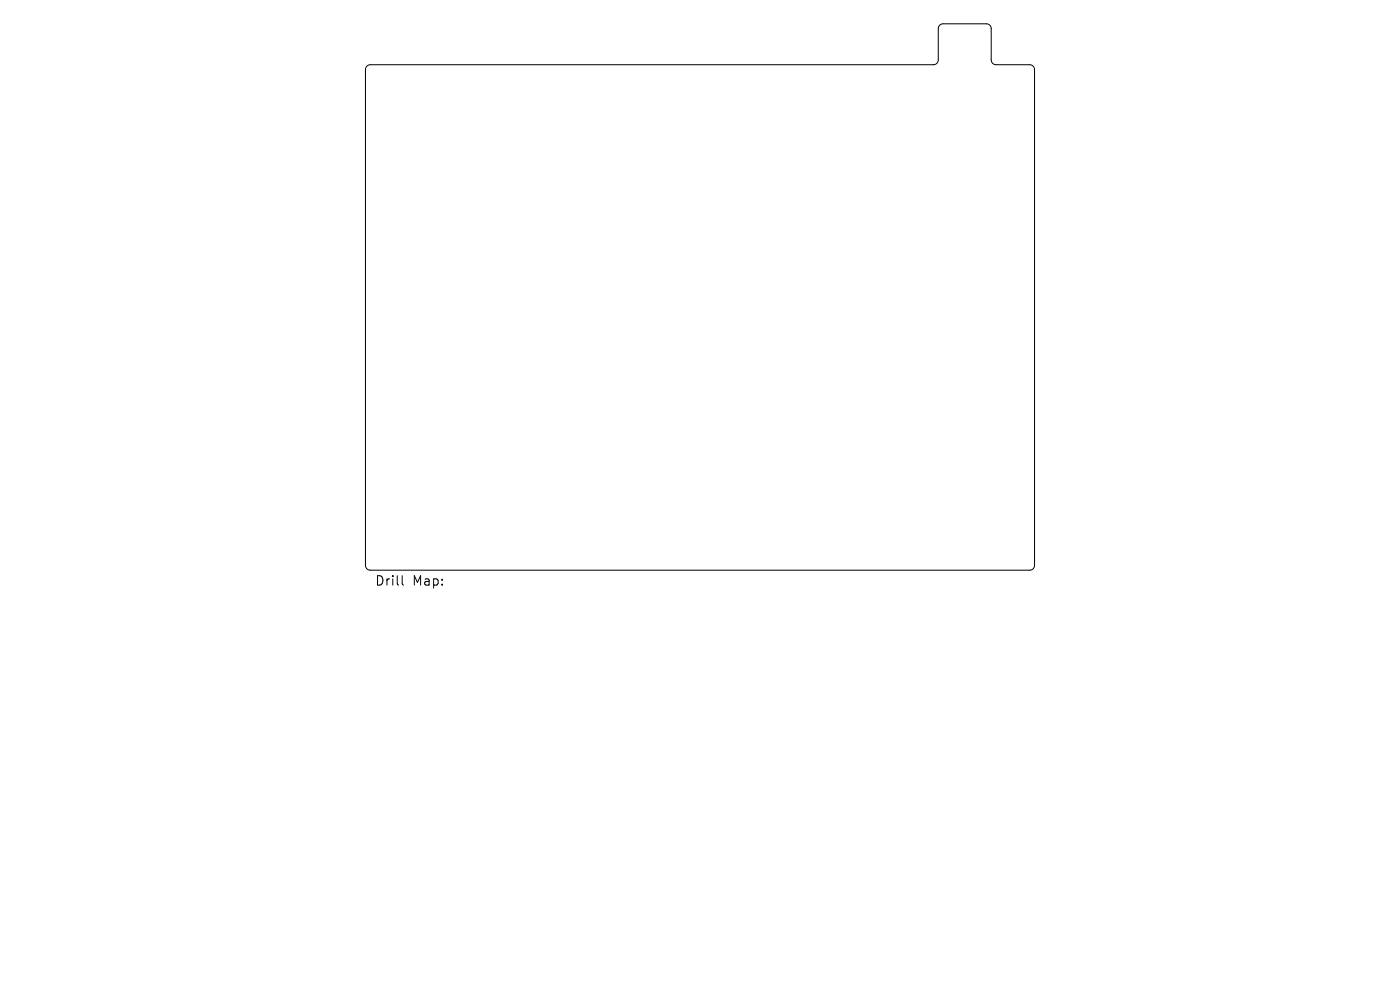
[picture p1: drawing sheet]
<svg xmlns="http://www.w3.org/2000/svg" width="297mm" height="210mm" viewBox="0 0 297 210" stroke-linecap="round" stroke-linejoin="round" font-family="sans-serif">
<defs><g id="words">
<g font-size="2.8">
<text x="79.5" y="124.5">Drill</text>
<text x="87.5" y="124.5">Map:</text>
</g>
</g></defs>
<path d="M77.8 14l.8-.3h119.4a1.02 1.02 0 0 0 1-1v-6.6a1.02 1.02 0 0 1 1.1-1h9.2a1.02 1.02 0 0 1 1 1v6.6a1.02 1.02 0 0 0 1 1h7.2a1.02 1.02 0 0 1 1 1.1v105.1a1.02 1.02 0 0 1-1 1.1h-139.9a1.02 1.02 0 0 1-1.1-1.1v-105.1zM85.3 122.1v1.7l.3 .3" fill="none" stroke="#000" stroke-width=".21"/>
<use href="#words"/>
</svg>
